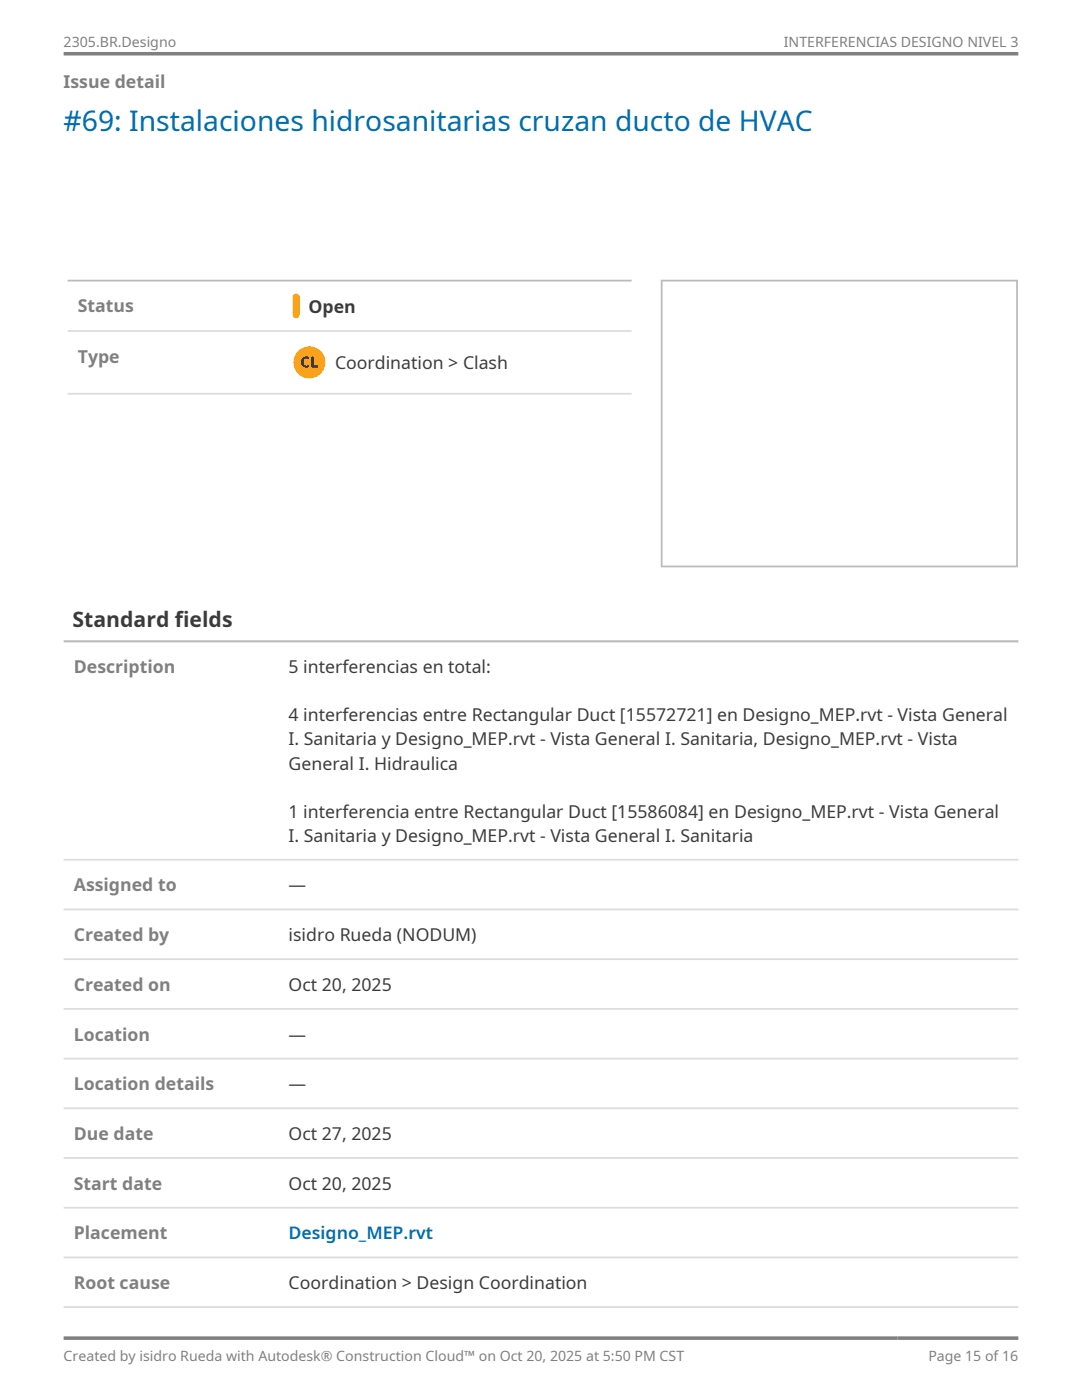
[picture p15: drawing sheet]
<svg xmlns="http://www.w3.org/2000/svg" width="216mm" height="279mm" viewBox="0 0 216 279" stroke-linecap="round" stroke-linejoin="round" font-family="sans-serif">
<defs><g id="words">
<text font-size="5.6" fill="#006eaf" x="12.7" y="26.2">#69: Instalaciones hidrosanitarias cruzan ducto de HVAC</text>
<text font-size="4.2" fill="#3c3c3c" x="14.5" y="125.2">Standard fields</text>
<g font-size="3.5" fill="#808080">
<text x="12.7" y="17.6">Issue detail</text>
<text x="15.5" y="62.3">Status</text>
<text x="15.5" y="72.4">Type</text>
<text x="14.7" y="134.4">Description</text>
<text x="14.7" y="177.9">Assigned to</text>
<text x="14.7" y="187.8">Created by</text>
<text x="14.7" y="197.7">Created on</text>
<text x="14.7" y="207.7">Location</text>
<text x="14.7" y="217.6">Location details</text>
<text x="14.7" y="227.5">Due date</text>
<text x="14.7" y="237.4">Start date</text>
<text x="14.7" y="247.4">Placement</text>
<text x="14.7" y="257.3">Root cause</text>
</g>
<g font-size="3.5" fill="#3c3c3c">
<text x="61.6" y="62.4">Open</text>
<text x="66.9" y="73.7">Coordination &gt; Clash</text>
<text x="57.6" y="134.4">5 interferencias en total:</text>
<text x="57.6" y="144">4 interferencias entre Rectangular Duct [15572721] en Designo_MEP.rvt - Vista General</text>
<text x="57.6" y="148.8">I. Sanitaria y Designo_MEP.rvt - Vista General I. Sanitaria, Designo_MEP.rvt - Vista</text>
<text x="57.6" y="153.6">General I. Hidraulica</text>
<text x="57.6" y="163.2">1 interferencia entre Rectangular Duct [15586084] en Designo_MEP.rvt - Vista General</text>
<text x="57.6" y="168">I. Sanitaria y Designo_MEP.rvt - Vista General I. Sanitaria</text>
<text x="57.6" y="177.9">—</text>
<text x="57.6" y="187.8">isidro Rueda (NODUM)</text>
<text x="57.6" y="197.7">Oct 20, 2025</text>
<text x="57.6" y="207.7">—</text>
<text x="57.6" y="217.6">—</text>
<text x="57.6" y="227.5">Oct 27, 2025</text>
<text x="57.6" y="237.4">Oct 20, 2025</text>
<text x="57.6" y="257.3">Coordination &gt; Design Coordination</text>
</g>
<text font-size="3.5" fill="#006eaf" x="57.6" y="247.4">Designo_MEP.rvt</text>
<g font-size="2.8" fill="#808080">
<text x="12.7" y="9.3">2305.BR.Designo</text>
<text x="156.4" y="9.3">INTERFERENCIAS DESIGNO NIVEL 3</text>
<text x="12.7" y="271.7">Created by isidro Rueda with Autodesk® Construction Cloud™ on Oct 20, 2025 at 5:50 PM CST</text>
<text x="185.2" y="271.7">Page 15 of 16</text>
</g>
</g></defs>
<g fill="#808080">
<path d="M12.7 10.4h95.2v.7h-95.2z"/>
<path d="M107.9 10.4h95.3v.7h-95.3z"/>
</g>
<path d="M13.5 55.8h112.5v.4h-112.5z" fill="#bbb"/>
<g fill="#dcdcdc">
<path d="M13.5 65.9h112.5v.3h-112.5z"/>
<path d="M13.5 78.4h112.5v.4h-112.5z"/>
</g>
<path d="M58.6 58.8a.78 .78 0 0 1 1 0 .78 .78 0 0 1 .2 .9v3.1a.71 .71 0 0 1-.7 .7 .71 .71 0 0 1-.7-.7v-3.5z" fill="#faa21b"/>
<path d="M131.9 55.8h71.2v57.4h-71.2zM132.2 56.2h70.6v56.7h-70.6z" fill-rule="evenodd" fill="#bbb"/>
<circle cx="61.7" cy="72.3" r="3.2" fill="#faa21b"/>
<path d="M60.4 71.4a1.05 1.05 0 0 1 1.3-.1l-.1 .4a.68 .68 0 0 0-.9 0 .68 .68 0 0 0-.1 .9 .7 .7 0 0 0 1.1 .3v.3a1.12 1.12 0 0 1-1.5-.3 1.12 1.12 0 0 1 .2-1.5zM62.1 71.2h.5v1.8h.9v.3h-1.4z" fill="#000"/>
<path d="M12.7 127.8h190.5v.4h-190.5z" fill="#bbb"/>
<g fill="#dcdcdc">
<path d="M12.7 171.4h190.5v.4h-190.5z"/>
<path d="M12.7 181.3h190.5v.4h-190.5z"/>
<path d="M12.7 191.2h190.5v.4h-190.5z"/>
<path d="M12.7 201.2h190.5v.3h-190.5z"/>
<path d="M12.7 211.1h190.5v.3h-190.5z"/>
<path d="M12.7 221h190.5v.4h-190.5z"/>
<path d="M12.7 230.9h190.5v.4h-190.5z"/>
<path d="M12.7 240.8h190.5v.4h-190.5z"/>
<path d="M12.7 250.8h190.5v.3h-190.5z"/>
<path d="M12.7 260.7h190.5v.3h-190.5z"/>
</g>
<g fill="#808080">
<path d="M12.7 266.7h166.4v.7h-166.4z"/>
<path d="M179.1 266.7h24.1v.7h-24.1z"/>
</g>
<use href="#words"/>
</svg>
